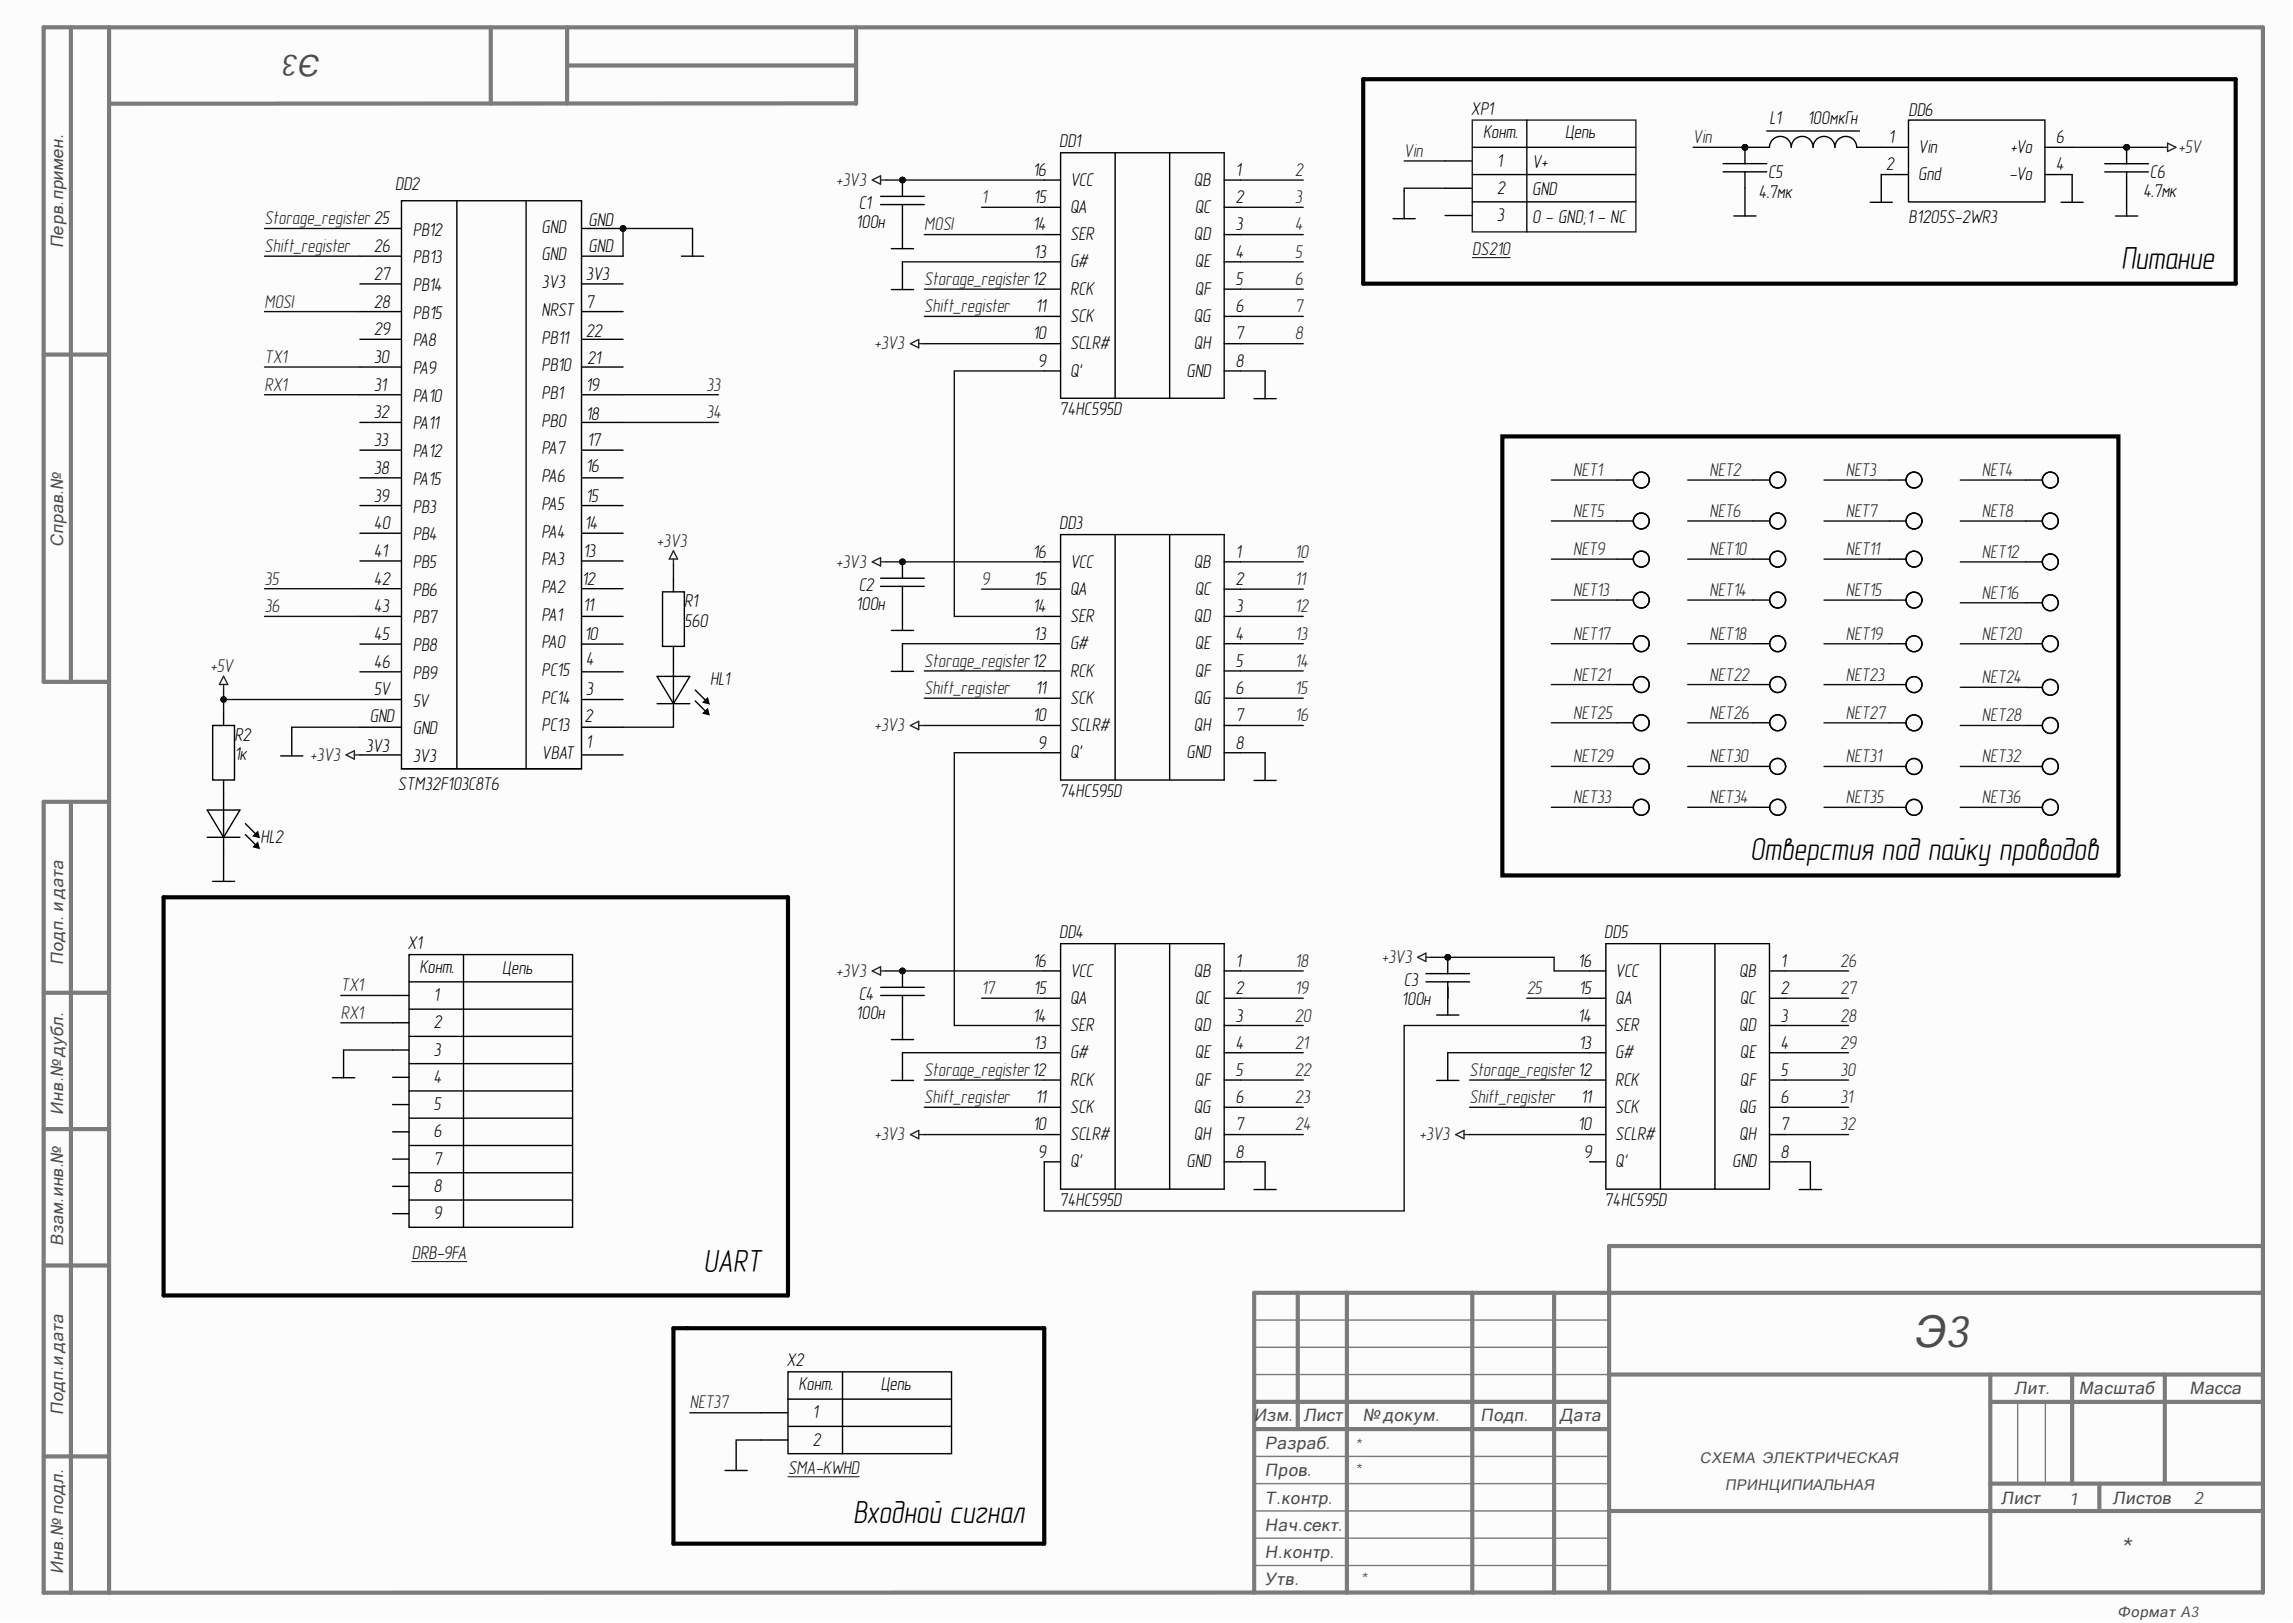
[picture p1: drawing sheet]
<svg xmlns="http://www.w3.org/2000/svg" width="420mm" height="297mm" viewBox="0 0 420 297" stroke-linecap="round" stroke-linejoin="round" font-family="sans-serif">
<defs><g id="words">
<text font-size="8.1" fill="#4c4c4c" x="350.3" y="246.5">Э3</text>
<g font-size="5.9">
<text x="388.4" y="49.2">Питание</text>
<text x="320.4" y="157.5">Отверстия под пайку проводов</text>
<text x="128.8" y="232.8">UART</text>
<text x="156.2" y="278.7">Входной сигнал</text>
</g>
<g font-size="5.5" fill="#4c4c4c">
<text x="58.8" y="10.1" transform="rotate(-180 58.8 10.1)">Э3</text>
<text x="388.1" y="285.4">*</text>
</g>
<g font-size="3.4">
<text x="269.3" y="21">XP1</text>
<text x="324" y="22.7">L1</text>
<text x="330.9" y="22.7">100мкГн</text>
<text x="349.4" y="21.2">DD6</text>
<text x="193.9" y="27">DD1</text>
<text x="271.6" y="25.2">Конт.</text>
<text x="286.5" y="25.2">Цепь</text>
<text x="345.8" y="26.2">1</text>
<text x="351.2" y="28">Vin</text>
<text x="368.1" y="28">+Vo</text>
<text x="376.4" y="26.2">6</text>
<text x="72.3" y="34.7">DD2</text>
<text x="189.1" y="32.2">16</text>
<text x="195.9" y="34">VCC</text>
<text x="218.6" y="34">QB</text>
<text x="226.2" y="32.2">1</text>
<text x="274" y="30.5">1</text>
<text x="274" y="35.5">2</text>
<text x="280.5" y="35.7">GND</text>
<text x="280.5" y="30.7">V+</text>
<text x="323.7" y="32.5">C5</text>
<text x="345.3" y="31.2">2</text>
<text x="351.2" y="33">Gnd</text>
<text x="367.9" y="33">-Vo</text>
<text x="376.4" y="31.2">4</text>
<text x="393.6" y="32.5">C6</text>
<text x="107.8" y="41.3">GND</text>
<text x="156.7" y="41.7">100н</text>
<text x="157.2" y="38.2">C1</text>
<text x="189.2" y="37.2">15</text>
<text x="195.9" y="39">QA</text>
<text x="218.7" y="39">QC</text>
<text x="226.2" y="37.2">2</text>
<text x="274" y="40.5">3</text>
<text x="280.5" y="40.7">0 - GND;1 - NC</text>
<text x="321.9" y="36.2">4.7мк</text>
<text x="349.4" y="40.7">B1205S-2WR3</text>
<text x="392.3" y="36.1">4.7мк</text>
<text x="68.5" y="46.1">26</text>
<text x="75.6" y="43.1">PB12</text>
<text x="99.1" y="47.7">GND</text>
<text x="99.1" y="42.6">GND</text>
<text x="107.8" y="46.1">GND</text>
<text x="189.1" y="42.2">14</text>
<text x="189.2" y="47.2">13</text>
<text x="195.9" y="44">SER</text>
<text x="218.6" y="44">QD</text>
<text x="226.2" y="42.2">3</text>
<text x="226.2" y="47.2">4</text>
<text x="68.5" y="51.2">27</text>
<text x="75.6" y="48.2">PB13</text>
<text x="75.6" y="53.2">PB14</text>
<text x="99.1" y="52.7">3V3</text>
<text x="107.3" y="51.2">3V3</text>
<text x="195.9" y="48.9">G#</text>
<text x="195.9" y="53.9">RCK</text>
<text x="218.7" y="53.9">QF</text>
<text x="218.7" y="48.9">QE</text>
<text x="226.2" y="52.1">5</text>
<text x="68.5" y="56.3">28</text>
<text x="75.6" y="58.3">PB15</text>
<text x="99.1" y="57.8">NRST</text>
<text x="107.3" y="56.3">7</text>
<text x="189.6" y="57.1">11</text>
<text x="195.9" y="58.9">SCK</text>
<text x="218.6" y="58.9">QG</text>
<text x="226.2" y="57.1">6</text>
<text x="68.5" y="61.4">29</text>
<text x="75.6" y="63.4">PA8</text>
<text x="99.1" y="62.9">PB11</text>
<text x="107.3" y="61.6">22</text>
<text x="189.1" y="62.1">10</text>
<text x="195.9" y="63.9">SCLR#</text>
<text x="218.6" y="63.9">QH</text>
<text x="226.2" y="62.1">7</text>
<text x="68.5" y="66.4">30</text>
<text x="68.5" y="71.5">31</text>
<text x="75.6" y="68.5">PA9</text>
<text x="99.1" y="68">PB10</text>
<text x="107.3" y="71.5">19</text>
<text x="107.5" y="66.7">21</text>
<text x="190" y="67.2">9</text>
<text x="195.9" y="69">Q'</text>
<text x="217.2" y="69">GND</text>
<text x="226.2" y="67.2">8</text>
<text x="68.5" y="76.6">32</text>
<text x="75.6" y="73.5">PA10</text>
<text x="99.1" y="73">PB1</text>
<text x="107.3" y="76.8">18</text>
<text x="193.9" y="76">74HC595D</text>
<text x="68.5" y="81.6">33</text>
<text x="75.6" y="78.6">PA11</text>
<text x="75.6" y="83.7">PA12</text>
<text x="99.1" y="83.2">PA7</text>
<text x="99.1" y="78.1">PB0</text>
<text x="107.5" y="81.6">17</text>
<text x="68.5" y="86.7">38</text>
<text x="75.6" y="88.7">PA15</text>
<text x="99.1" y="88.2">PA6</text>
<text x="107.3" y="86.5">16</text>
<text x="68.5" y="91.8">39</text>
<text x="75.6" y="93.8">PB3</text>
<text x="99.1" y="93.3">PA5</text>
<text x="107.3" y="91.8">15</text>
<text x="68.5" y="96.9">40</text>
<text x="68.5" y="101.9">41</text>
<text x="75.6" y="98.9">PB4</text>
<text x="99.1" y="98.4">PA4</text>
<text x="106.7" y="101.9">13</text>
<text x="107" y="96.9">14</text>
<text x="193.9" y="96.9">DD3</text>
<text x="68.5" y="107">42</text>
<text x="75.6" y="104">PB5</text>
<text x="99.1" y="103.5">PA3</text>
<text x="106.5" y="107">1</text>
<text x="107.4" y="107">2</text>
<text x="189.1" y="102.1">16</text>
<text x="189.2" y="107.1">15</text>
<text x="195.9" y="103.9">VCC</text>
<text x="218.6" y="103.9">QB</text>
<text x="226.2" y="102.1">1</text>
<text x="226.2" y="107.1">2</text>
<text x="68.5" y="112.1">43</text>
<text x="75.6" y="109">PB6</text>
<text x="99.1" y="113.6">PA1</text>
<text x="99.1" y="108.5">PA2</text>
<text x="106.7" y="111.8">11</text>
<text x="125.3" y="111.1">R1</text>
<text x="156.7" y="111.6">100н</text>
<text x="157.2" y="108.1">C2</text>
<text x="189.1" y="112.1">14</text>
<text x="195.9" y="108.9">QA</text>
<text x="195.9" y="113.8">SER</text>
<text x="218.6" y="113.8">QD</text>
<text x="218.7" y="108.9">QC</text>
<text x="226.2" y="112.1">3</text>
<text x="68.5" y="117.1">45</text>
<text x="75.6" y="114.1">PB7</text>
<text x="75.6" y="119.2">PB8</text>
<text x="99.1" y="118.7">PA0</text>
<text x="107" y="117.1">10</text>
<text x="125.3" y="114.7">560</text>
<text x="189.2" y="117.1">13</text>
<text x="195.9" y="118.8">G#</text>
<text x="218.7" y="118.8">QE</text>
<text x="226.2" y="117.1">4</text>
<text x="68.5" y="122.2">46</text>
<text x="75.6" y="124.2">PB9</text>
<text x="99.1" y="123.7">PC15</text>
<text x="107.3" y="121.7">4</text>
<text x="130" y="125.3">HL1</text>
<text x="195.9" y="123.8">RCK</text>
<text x="218.7" y="123.8">QF</text>
<text x="226.2" y="122">5</text>
<text x="68.5" y="127.3">5V</text>
<text x="75.6" y="129.3">5V</text>
<text x="99.1" y="128.8">PC14</text>
<text x="107.3" y="127.3">3</text>
<text x="189.6" y="127">11</text>
<text x="195.9" y="128.8">SCK</text>
<text x="218.6" y="128.8">QG</text>
<text x="226.2" y="127">6</text>
<text x="42.9" y="135.6">R2</text>
<text x="66.9" y="137.7">3V3</text>
<text x="67.7" y="132.1">GND</text>
<text x="75.6" y="134.4">GND</text>
<text x="99.1" y="133.9">PC13</text>
<text x="107" y="132.1">2</text>
<text x="107.3" y="136.9">1</text>
<text x="189.1" y="132">10</text>
<text x="190" y="137">9</text>
<text x="195.9" y="133.8">SCLR#</text>
<text x="218.6" y="133.8">QH</text>
<text x="226.2" y="132">7</text>
<text x="226.2" y="137">8</text>
<text x="42.9" y="139.1">1</text>
<text x="43.9" y="139.1">к</text>
<text x="75.6" y="139.5">3V3</text>
<text x="99.1" y="138.9">VBAT</text>
<text x="195.9" y="138.8">Q'</text>
<text x="217.2" y="138.8">GND</text>
<text x="72.9" y="144.5">STM32F103C8T6</text>
<text x="193.9" y="145.8">74HC595D</text>
<text x="47.7" y="154.3">HL2</text>
<text x="74.6" y="173.7">X1</text>
<text x="193.9" y="171.7">DD4</text>
<text x="293.7" y="171.7">DD5</text>
<text x="76.8" y="178">Конт.</text>
<text x="92" y="178.3">Цепь</text>
<text x="189.1" y="177">16</text>
<text x="195.9" y="178.8">VCC</text>
<text x="218.6" y="178.8">QB</text>
<text x="226.2" y="177">1</text>
<text x="288.9" y="177">16</text>
<text x="295.7" y="178.8">VCC</text>
<text x="318.4" y="178.8">QB</text>
<text x="326" y="177">1</text>
<text x="79.4" y="183.2">1</text>
<text x="157.2" y="183">C4</text>
<text x="189.2" y="182">15</text>
<text x="195.9" y="183.7">QA</text>
<text x="218.7" y="183.7">QC</text>
<text x="226.2" y="182">2</text>
<text x="256.6" y="183.9">100н</text>
<text x="257" y="180.4">C3</text>
<text x="289.1" y="182">15</text>
<text x="295.7" y="183.7">QA</text>
<text x="318.6" y="183.7">QC</text>
<text x="326" y="182">2</text>
<text x="79.4" y="188.2">2</text>
<text x="156.7" y="186.4">100н</text>
<text x="189.1" y="187">14</text>
<text x="189.2" y="191.9">13</text>
<text x="195.9" y="188.7">SER</text>
<text x="218.6" y="188.7">QD</text>
<text x="226.2" y="187">3</text>
<text x="226.2" y="191.9">4</text>
<text x="288.9" y="187">14</text>
<text x="289.1" y="191.9">13</text>
<text x="295.7" y="188.7">SER</text>
<text x="318.4" y="188.7">QD</text>
<text x="326" y="187">3</text>
<text x="326" y="191.9">4</text>
<text x="79.4" y="193.2">3</text>
<text x="195.9" y="193.7">G#</text>
<text x="218.7" y="193.7">QE</text>
<text x="226.2" y="196.9">5</text>
<text x="295.7" y="193.7">G#</text>
<text x="318.6" y="193.7">QE</text>
<text x="326" y="196.9">5</text>
<text x="79.4" y="198.2">4</text>
<text x="79.4" y="203.2">5</text>
<text x="189.6" y="201.9">11</text>
<text x="195.9" y="198.7">RCK</text>
<text x="195.9" y="203.7">SCK</text>
<text x="218.6" y="203.7">QG</text>
<text x="218.7" y="198.7">QF</text>
<text x="226.2" y="201.9">6</text>
<text x="289.4" y="201.9">11</text>
<text x="295.7" y="198.7">RCK</text>
<text x="295.7" y="203.7">SCK</text>
<text x="318.4" y="203.7">QG</text>
<text x="318.6" y="198.7">QF</text>
<text x="326" y="201.9">6</text>
<text x="79.4" y="208.2">6</text>
<text x="189.1" y="206.9">10</text>
<text x="195.9" y="208.7">SCLR#</text>
<text x="218.6" y="208.7">QH</text>
<text x="226.2" y="206.9">7</text>
<text x="288.9" y="206.9">10</text>
<text x="295.7" y="208.7">SCLR#</text>
<text x="318.4" y="208.7">QH</text>
<text x="326" y="206.9">7</text>
<text x="79.4" y="213.2">7</text>
<text x="190" y="211.9">9</text>
<text x="195.9" y="213.7">Q'</text>
<text x="217.2" y="213.7">GND</text>
<text x="226.2" y="211.9">8</text>
<text x="289.9" y="211.9">9</text>
<text x="295.7" y="213.7">Q'</text>
<text x="317.1" y="213.7">GND</text>
<text x="326" y="211.9">8</text>
<text x="79.4" y="218.1">8</text>
<text x="193.9" y="220.7">74HC595D</text>
<text x="293.7" y="220.7">74HC595D</text>
<text x="79.4" y="223.1">9</text>
<text x="144" y="250.1">X2</text>
<text x="146.2" y="254.3">Конт.</text>
<text x="161.3" y="254.3">Цепь</text>
<text x="148.8" y="259.6">1</text>
<text x="148.8" y="264.6">2</text>
</g>
<g font-size="3.4" fill="#262626">
<text x="257" y="28.7">Vin</text>
<text x="309.9" y="26.2">Vin</text>
<text x="398.9" y="28">+5V</text>
<text x="153.1" y="34">+3V3</text>
<text x="237.1" y="32.2">2</text>
<text x="48.4" y="41.1">Storage_register 25</text>
<text x="179.7" y="37.2">1</text>
<text x="237.1" y="37.2">3</text>
<text x="48.4" y="46.1">Shift_register</text>
<text x="169.2" y="42.2">MOSI</text>
<text x="237.1" y="42.2">4</text>
<text x="237.1" y="47.2">5</text>
<text x="169.2" y="52.1">Storage_register12</text>
<text x="237.1" y="52.1">6</text>
<text x="48.4" y="56.3">MOSI</text>
<text x="169.2" y="57.1">Shift_register</text>
<text x="237.1" y="57.1">7</text>
<text x="160.1" y="63.9">+3V3</text>
<text x="237.1" y="62.1">8</text>
<text x="48.4" y="66.4">TX1</text>
<text x="48.4" y="71.5">RX1</text>
<text x="129.3" y="71.5">33</text>
<text x="129.3" y="76.6">34</text>
<text x="288" y="87.1">NET1</text>
<text x="313" y="87.1">NET2</text>
<text x="337.9" y="87.1">NET3</text>
<text x="362.8" y="87.1">NET4</text>
<text x="288" y="94.6">NET5</text>
<text x="313" y="94.6">NET6</text>
<text x="337.9" y="94.6">NET7</text>
<text x="362.8" y="94.6">NET8</text>
<text x="120.3" y="100.1">+3V3</text>
<text x="288" y="101.6">NET9</text>
<text x="313" y="101.6">NET10</text>
<text x="337.9" y="101.6">NET11</text>
<text x="48.4" y="107">35</text>
<text x="153.1" y="103.9">+3V3</text>
<text x="179.7" y="107.1">9</text>
<text x="237.1" y="102.1">10</text>
<text x="237.1" y="107.1">11</text>
<text x="362.8" y="102.1">NET12</text>
<text x="48.4" y="112.1">36</text>
<text x="237.1" y="112.1">12</text>
<text x="288" y="109.1">NET13</text>
<text x="313" y="109.1">NET14</text>
<text x="337.9" y="109.1">NET15</text>
<text x="362.8" y="109.6">NET16</text>
<text x="237.1" y="117.1">13</text>
<text x="288" y="117.1">NET17</text>
<text x="313" y="117.1">NET18</text>
<text x="337.9" y="117.1">NET19</text>
<text x="362.8" y="117.1">NET20</text>
<text x="38.5" y="123">+5V</text>
<text x="169.2" y="122">Storage_register12</text>
<text x="237.1" y="122">14</text>
<text x="288" y="124.6">NET21</text>
<text x="313" y="124.6">NET22</text>
<text x="337.9" y="124.6">NET23</text>
<text x="362.8" y="125.1">NET24</text>
<text x="169.2" y="127">Shift_register</text>
<text x="237.1" y="127">15</text>
<text x="288" y="131.5">NET25</text>
<text x="313" y="131.5">NET26</text>
<text x="337.9" y="131.5">NET27</text>
<text x="160.1" y="133.8">+3V3</text>
<text x="237.1" y="132">16</text>
<text x="362.8" y="132">NET28</text>
<text x="56.8" y="139.2">+3V3</text>
<text x="288" y="139.5">NET29</text>
<text x="313" y="139.5">NET30</text>
<text x="337.9" y="139.5">NET31</text>
<text x="362.8" y="139.5">NET32</text>
<text x="288" y="147">NET33</text>
<text x="313" y="147">NET34</text>
<text x="337.9" y="147">NET35</text>
<text x="362.8" y="147">NET36</text>
<text x="153.1" y="178.8">+3V3</text>
<text x="237.1" y="177">18</text>
<text x="253" y="176.2">+3V3</text>
<text x="336.9" y="177">26</text>
<text x="62.4" y="181.5">TX1</text>
<text x="179.7" y="182">17</text>
<text x="237.1" y="182">19</text>
<text x="279.5" y="182">25</text>
<text x="336.9" y="182">27</text>
<text x="62.4" y="186.4">RX1</text>
<text x="237.1" y="187">20</text>
<text x="237.1" y="191.9">21</text>
<text x="336.9" y="187">28</text>
<text x="336.9" y="191.9">29</text>
<text x="169.2" y="196.9">Storage_register12</text>
<text x="237.1" y="196.9">22</text>
<text x="269" y="196.9">Storage_register12</text>
<text x="336.9" y="196.9">30</text>
<text x="169.2" y="201.9">Shift_register</text>
<text x="237.1" y="201.9">23</text>
<text x="269" y="201.9">Shift_register</text>
<text x="336.9" y="201.9">31</text>
<text x="160.1" y="208.7">+3V3</text>
<text x="237.1" y="206.9">24</text>
<text x="259.9" y="208.7">+3V3</text>
<text x="336.9" y="206.9">32</text>
<text x="126.3" y="257.8">NET37</text>
</g>
<g font-size="3.4" fill="#0e0e0e">
<text x="269.5" y="46.7">DS210</text>
<text x="75.4" y="230.4">DRB-9FA</text>
<text x="144.3" y="269.8">SMA-KWHD</text>
</g>
<g font-size="3.2" fill="#4c4c4c">
<text x="11.6" y="45.5" transform="rotate(-90 11.6 45.5)">Перв.примен.</text>
<text x="11.6" y="100.2" transform="rotate(-90 11.6 100.2)">Справ.№</text>
<text x="11.6" y="176.6" transform="rotate(-90 11.6 176.6)">Подп. и дата</text>
<text x="11.6" y="204.1" transform="rotate(-90 11.6 204.1)">Инв.№ дубл.</text>
<text x="11.6" y="228.1" transform="rotate(-90 11.6 228.1)">Взам.инв.№</text>
<text x="368.8" y="255.2">Лит.</text>
<text x="380.6" y="255.2">Масштаб</text>
<text x="400.9" y="255.2">Масса</text>
<text x="11.6" y="259" transform="rotate(-90 11.6 259)">Подп.и дата</text>
<text x="229.6" y="260.1">Изм.</text>
<text x="238.7" y="260.1">Лист</text>
<text x="249.5" y="260.1">№ докум.</text>
<text x="271.1" y="260.1">Подп.</text>
<text x="285.5" y="260.1">Дата</text>
<text x="231.6" y="265.1">Разраб.</text>
<text x="248.1" y="265.6">*</text>
<text x="231.6" y="275.2">Т.контр.</text>
<text x="231.6" y="270.1">Пров.</text>
<text x="248.1" y="270.1">*</text>
<text x="366.4" y="275.2">Лист</text>
<text x="378.8" y="275.4">1</text>
<text x="386.8" y="275.2">Листов</text>
<text x="401.6" y="275.3">2</text>
<text x="231.6" y="280.2">Нач.сект.</text>
<text x="231.6" y="285.2">Н.контр.</text>
<text x="11.6" y="288" transform="rotate(-90 11.6 288)">Инв.№ подл.</text>
<text x="231.6" y="290.1">Утв.</text>
<text x="249.1" y="290.1">*</text>
</g>
<g font-size="2.7" fill="#4c4c4c">
<text x="311.2" y="267.7">СХЕМА ЭЛЕКТРИЧЕСКАЯ</text>
<text x="315.9" y="272.7">ПРИНЦИПИАЛЬНАЯ</text>
<text x="387.7" y="295.9">Формат A3</text>
</g>
</g></defs>
<g fill="#fcfcfc">
<path d="M0 0h419.3v296.5h-419.3z" fill-rule="evenodd"/>
<path d="M0 0h419.3v296.5h-419.3z" fill-rule="evenodd"/>
</g>
<g fill="none" stroke="#7b7b7b" stroke-width=".76">
<path d="M13 5v119.8M20 5v286.5M89.9 5v14M103.8 5v13.9M103.8 12h52.9M156.7 18.9l-136.7 .1M156.7 5v14M8 64.9h12M20 124.8h-12v-119.8h406.3v286.5M13 146.8v144.7M20 146.7l-12 .1v144.7l406.3-.1M8 181.7h12"/>
<path d="M8 206.6h12M8 231.6h12M237.6 236.6v25M246.6 236.6v54.9M269.5 236.6v54.9M284.5 236.6v54.9M414.3 228.1l-119.7-.1v62.9M414.3 236.6h-184.7v54.9M229.6 256.6h64.9M294.5 251.6h119.8M364.4 251.6v39.9M364.4 256.6h49.9"/>
<path d="M379.4 251.6v19.9M396.3 251.6v19.9M8 266.5h12M229.6 261.6h64.9M294.5 276.5h119.8M364.4 271.5h49.9M384.4 271.5v5"/>
</g>
<path d="M229.6 251.6h64.9M229.6 241.6h64.9M229.6 246.6h64.9M369.4 256.6v14.9M374.5 256.6v14.9M229.6 271.5h64.9M229.6 276.5h64.9M229.6 266.5h64.9M229.6 286.5h64.9M229.6 281.5h64.9" fill="none" stroke="#7b7b7b" stroke-width=".25"/>
<g fill="none" stroke="#000" stroke-width=".25">
<path d="M257.1 34.9v5.1M317.4 39.5h4.1M319.5 34.5v5M342.4 37h4M344.4 27h5M349.4 22h25v15h-25zM349.4 31.9h-5v5.1M374.4 27h5M374.4 31.9h5v5.1M377.3 37h4.1M387.3 39.5h4.1M389.3 34.5v5"/>
<path d="M255 40h4.1M51.4 138.3h4M53.4 133.3v5"/>
</g>
<path d="M395.8 27h1M396.8 26.2l1.6 .8-1.6 .7zM63.4 138.2l1.5-.8v1.5zM64.9 138.2h1" fill="none" stroke="#262626" stroke-width=".25"/>
<circle cx="319.5" cy="27" r=".51" fill="#0e0e0e"/>
<circle cx="319.5" cy="27" r=".51" fill="none" stroke="#0e0e0e" stroke-width=".18"/>
<path d="M315.5 31.5h8M315.5 30h8M319.5 27v3M319.5 31.5v3" fill="none" stroke="#000" stroke-width=".25"/>
<circle cx="319.5" cy="27" r=".51" fill="#0e0e0e"/>
<circle cx="319.5" cy="27" r=".51" fill="none" stroke="#0e0e0e" stroke-width=".18"/>
<circle cx="389.3" cy="27" r=".51" fill="#0e0e0e"/>
<circle cx="389.3" cy="27" r=".51" fill="none" stroke="#0e0e0e" stroke-width=".18"/>
<path d="M385.3 31.5h8M385.3 30h8M389.3 27v3M389.3 31.5v3" fill="none" stroke="#000" stroke-width=".25"/>
<circle cx="389.3" cy="27" r=".51" fill="#0e0e0e"/>
<circle cx="389.3" cy="27" r=".51" fill="none" stroke="#0e0e0e" stroke-width=".18"/>
<path d="M38.9 132.8h4v10h-4zM40.9 130.3v2.5M40.9 142.8v5.5M40.9 153.2v3" fill="none" stroke="#000" stroke-width=".25"/>
<path d="M44.9 150.7l2 2" fill="none" stroke="#010101" stroke-width=".25"/>
<path d="M46.4 153l.8-.8 .2 1z" fill="#010101"/>
<path d="M44.9 152.7l2 2M46.4 153l.8-.8 .2 1z" fill="none" stroke="#010101" stroke-width=".25"/>
<path d="M46.4 155l.8-.8 .2 1z" fill="#010101"/>
<path d="M46.4 155l.8-.8 .2 1z" fill="none" stroke="#010101" stroke-width=".25"/>
<g fill="none" stroke="#000" stroke-width=".25">
<path d="M191.2 33h3M191.2 37.9h3M194.2 28h29.9v44.9h-29.9zM204.2 28v44.9M214.1 28v44.9M224.1 33h3M224.1 37.9h3M124.8 46.9h4M126.8 41.8v5.1M191.2 42.9h3M191.2 47.9h3M191.2 52.9h3"/>
<path d="M191.2 57.9h3M224.1 42.9h3M224.1 47.9h3M224.1 52.9h3M224.1 57.9h3M191.2 62.9h3M191.2 67.9h3M224.1 62.9h3M224.1 67.9h3M121.3 108.3h4v10h-4zM123.3 105.8v2.5M123.3 118.3v2.5"/>
<path d="M37.9 153.2h6M37.9 148.3h6l-3 4.9zM40.9 148.3v4.9M40.9 156.2v5.1M38.9 161.3h4.1"/>
</g>
<path d="M159.7 32.9l1.5-.7v1.5zM161.2 32.9h1M123.3 100.8l.8 1.5h-1.6zM123.3 102.3v1M40.9 123.8l.8 1.5h-1.5zM40.9 125.3v1" fill="none" stroke="#262626" stroke-width=".25"/>
<circle cx="165.2" cy="32.9" r=".51" fill="#0e0e0e"/>
<circle cx="165.2" cy="32.9" r=".51" fill="none" stroke="#0e0e0e" stroke-width=".18"/>
<path d="M161.2 37.4h8M161.2 35.9h8M165.2 32.9v3M165.2 37.4v3" fill="none" stroke="#000" stroke-width=".25"/>
<circle cx="165.2" cy="32.9" r=".51" fill="#0e0e0e"/>
<circle cx="165.2" cy="32.9" r=".51" fill="none" stroke="#0e0e0e" stroke-width=".18"/>
<g fill="none" stroke="#000" stroke-width=".25">
<path d="M163.2 45.5h4.1M163.2 53h4.1M165.2 40.4v5.1M165.2 47.9v5.1M229.6 73h4M231.6 67.9v5.1M194.2 97.8h29.9v45h-29.9zM204.2 97.8v45M214.1 97.8v45M191.2 102.8h3M191.2 107.8h3M191.2 112.8h3"/>
<path d="M191.2 117.8h3M224.1 102.8h3M224.1 107.8h3M224.1 112.8h3M224.1 117.8h3M191.2 122.8h3M191.2 132.8h3M191.2 137.8h3M191.2 127.8h3M224.1 122.8h3M224.1 132.8h3M224.1 137.8h3"/>
<path d="M224.1 127.8h3"/>
</g>
<path d="M166.7 62.9l1.5-.8v1.6zM168.2 62.9h1M159.7 102.8l1.5-.7v1.5zM161.2 102.8h1" fill="none" stroke="#262626" stroke-width=".25"/>
<circle cx="165.2" cy="102.8" r=".51" fill="#0e0e0e"/>
<circle cx="165.2" cy="102.8" r=".51" fill="none" stroke="#0e0e0e" stroke-width=".18"/>
<path d="M161.2 107.3h8M161.2 105.8h8M165.2 102.8v3M165.2 107.3v3" fill="none" stroke="#000" stroke-width=".25"/>
<circle cx="165.2" cy="102.8" r=".51" fill="#0e0e0e"/>
<circle cx="165.2" cy="102.8" r=".51" fill="none" stroke="#0e0e0e" stroke-width=".18"/>
<g fill="none" stroke="#000" stroke-width=".25">
<path d="M163.2 115.4h4.1M165.2 110.3v5.1M165.2 117.8v5.1M163.2 122.9h4.1M231.6 137.8v5M229.6 142.8h4M191.2 177.7h3M194.2 172.7h29.9v44.9h-29.9zM204.2 172.7v44.9M214.1 172.7v44.9M224.1 177.7h3M191.2 182.7h3"/>
<path d="M191.2 187.7h3M191.2 192.7h3M191.2 197.7h3M224.1 182.7h3M224.1 187.7h3M224.1 192.7h3M224.1 197.7h3M191.2 207.6h3M191.2 212.6h3M191.2 202.7h3M224.1 207.6h3M224.1 212.6h3"/>
<path d="M224.1 202.7h3"/>
</g>
<path d="M166.7 132.8l1.5-.8v1.5zM168.2 132.8h1M159.7 177.7l1.5-.8v1.6zM161.2 177.7h1" fill="none" stroke="#262626" stroke-width=".25"/>
<circle cx="165.2" cy="177.7" r=".51" fill="#0e0e0e"/>
<circle cx="165.2" cy="177.7" r=".51" fill="none" stroke="#0e0e0e" stroke-width=".18"/>
<path d="M165.2 177.7v3M161.2 182.2h8M161.2 180.7h8M165.2 182.2v3" fill="none" stroke="#000" stroke-width=".25"/>
<circle cx="165.2" cy="177.7" r=".51" fill="#0e0e0e"/>
<circle cx="165.2" cy="177.7" r=".51" fill="none" stroke="#0e0e0e" stroke-width=".18"/>
<g fill="none" stroke="#000" stroke-width=".25">
<path d="M291 177.7h3M294 172.7h30v44.9h-30zM304 172.7v44.9M314 172.7v44.9M324 177.7h2.9M163.2 190.3h4.1M163.2 197.7h4.1M165.2 185.2v5.1M165.2 192.7v5M291 182.7h3M291 187.7h3M291 192.7h3"/>
<path d="M291 197.7h3M324 182.7h2.9M324 187.7h2.9M324 192.7h2.9M324 197.7h2.9M229.6 217.7h4M231.6 212.6v5.1M291 207.6h3M291 212.6h3M291 202.7h3M324 207.6h2.9M324 212.6h2.9"/>
<path d="M324 202.7h2.9"/>
</g>
<path d="M259.5 175.2l1.6-.8v1.6zM261.1 175.2h1M166.7 207.6l1.5-.7v1.5zM168.2 207.6h1" fill="none" stroke="#262626" stroke-width=".25"/>
<circle cx="265.1" cy="175.2" r=".51" fill="#0e0e0e"/>
<circle cx="265.1" cy="175.2" r=".51" fill="none" stroke="#0e0e0e" stroke-width=".18"/>
<path d="M261.1 179.7h7.9M261.1 178.2h7.9M265.1 175.2v3M265.1 179.7v3" fill="none" stroke="#000" stroke-width=".25"/>
<circle cx="265.1" cy="175.2" r=".51" fill="#0e0e0e"/>
<circle cx="265.1" cy="175.2" r=".51" fill="none" stroke="#0e0e0e" stroke-width=".18"/>
<g fill="none" stroke="#000" stroke-width=".25">
<path d="M296 87.9h3M296 95.3h3M321 87.9h3M321 95.3h3M345.9 87.9h3M345.9 95.4h3M370.9 87.9h3M370.9 95.4h3M296 117.8h3M296 102.3h3M296 109.8h3M321 117.8h3"/>
<path d="M321 102.3h3M321 109.8h3M345.9 117.8h3M345.9 102.3h3M345.9 109.8h3M370.9 102.8h3M370.9 110.3h3M370.9 117.8h3M296 125.3h3M296 132.3h3M321 125.3h3M321 132.3h3"/>
<path d="M345.9 132.3h3M345.9 125.3h3M370.9 125.8h3M370.9 132.8h3M296 147.7h3M296 140.3h3M321 147.7h3M321 140.3h3M345.9 147.8h3M345.9 140.3h3M370.9 147.8h3M370.9 140.3h3"/>
<path d="M60.9 197.2h4M62.9 192.2v5M263 185.8h4.1M263 197.7h4.1M265.1 180.7v5.1M265.1 192.7v5M329.4 217.7h4.1M331.4 212.6v5.1"/>
<circle cx="300.5" cy="95.3" r="1.46"/>
<circle cx="300.5" cy="87.9" r="1.46"/>
<circle cx="325.5" cy="95.3" r="1.46"/>
<circle cx="325.5" cy="87.9" r="1.46"/>
<circle cx="350.4" cy="87.9" r="1.46"/>
<circle cx="350.4" cy="95.4" r="1.46"/>
<circle cx="375.4" cy="87.9" r="1.46"/>
<circle cx="375.4" cy="95.4" r="1.46"/>
<circle cx="300.5" cy="117.8" r="1.46"/>
<circle cx="300.5" cy="102.3" r="1.46"/>
<circle cx="300.5" cy="109.8" r="1.46"/>
<circle cx="325.5" cy="117.8" r="1.46"/>
<circle cx="325.5" cy="102.3" r="1.46"/>
<circle cx="325.5" cy="109.8" r="1.46"/>
<circle cx="350.4" cy="102.3" r="1.46"/>
<circle cx="350.4" cy="109.8" r="1.46"/>
<circle cx="350.4" cy="117.8" r="1.46"/>
<circle cx="375.4" cy="110.3" r="1.46"/>
<circle cx="375.4" cy="102.8" r="1.46"/>
<circle cx="375.4" cy="117.8" r="1.46"/>
<circle cx="300.5" cy="125.3" r="1.46"/>
<circle cx="300.5" cy="132.3" r="1.46"/>
<circle cx="325.5" cy="125.3" r="1.46"/>
<circle cx="325.5" cy="132.3" r="1.46"/>
<circle cx="350.4" cy="132.3" r="1.46"/>
<circle cx="350.4" cy="125.3" r="1.46"/>
<circle cx="375.4" cy="125.8" r="1.45"/>
<circle cx="375.4" cy="132.8" r="1.46"/>
<circle cx="300.5" cy="147.7" r="1.46"/>
<circle cx="300.5" cy="140.3" r="1.46"/>
<circle cx="325.5" cy="147.7" r="1.46"/>
<circle cx="325.5" cy="140.3" r="1.46"/>
<circle cx="350.4" cy="147.8" r="1.46"/>
<circle cx="350.4" cy="140.3" r="1.46"/>
<circle cx="375.4" cy="147.8" r="1.46"/>
<circle cx="375.4" cy="140.3" r="1.46"/>
</g>
<path d="M266.5 207.6l1.5-.7v1.5zM268 207.6h1" fill="none" stroke="#262626" stroke-width=".25"/>
<circle cx="319.5" cy="27" r=".51" fill="#0e0e0e"/>
<circle cx="319.5" cy="27" r=".51" fill="none" stroke="#0e0e0e" stroke-width=".18"/>
<path d="M319.5 27h4.5" fill="none" stroke="#000" stroke-width=".25"/>
<circle cx="319.5" cy="27" r=".51" fill="#0e0e0e"/>
<g fill="none" stroke="#0e0e0e" stroke-width=".18">
<path d="M269.5 47.2h7M75.4 230.9h10.1M144.3 270.3h13"/>
<circle cx="319.5" cy="27" r=".51"/>
</g>
<g fill="none" stroke="#000" stroke-width=".25">
<path d="M264.6 29.5h4.9M264.6 34.5h4.9M264.6 39.4h4.9M269.5 27h30M269.5 31.9h30M269.5 36.9h30M279.5 22v20.4M323.5 24h16.9M324 27a2 2 0 0 1 2-2 2 2 0 0 1 1.9 2 2 2 0 0 1 2-2 2 2 0 0 1 2 2 2 2 0 0 1 2-2 2 2 0 0 1 2 2 2 2 0 0 1 2-2 2 2 0 0 1 2 2h4.5M74.9 174.7h29.9v49.9h-29.9zM74.9 179.7h29.9M84.9 174.7v49.9"/>
<path d="M71.9 182.2h3M71.9 187.2h3M71.9 192.2h3M71.9 197.2h3M74.9 184.7h29.9M74.9 189.7h29.9M74.9 194.7h29.9M74.9 199.7h29.9M71.9 202.2h3M71.9 207.2h3M71.9 212.1h3M71.9 217.1h3"/>
<path d="M74.9 204.6h29.9M74.9 209.6h29.9M74.9 214.6h29.9M74.9 219.6h29.9M71.9 222.1h3M139.3 258.6h5M144.3 251.1h29.9v15h-29.9zM144.3 256.1h29.9M154.2 251.1v15M132.7 269.1h4.1M134.8 264.1v5M139.3 263.5h5"/>
<path d="M144.3 261.1h29.9"/>
</g>
<path d="M269.5 22h30v20.4h-30z" fill="none" stroke="#262626" stroke-width=".25"/>
<path d="M249.6 14.5v37.4h159.7v-37.4h-159.7M30 164.2h114.3v72.9h-114.3zM123.3 243.1h67.9v39.4h-67.9z" fill="none" stroke="#000" stroke-width=".76"/>
<circle cx="114.1" cy="41.8" r=".51" fill="#0e0e0e"/>
<circle cx="114.1" cy="41.8" r=".51" fill="none" stroke="#0e0e0e" stroke-width=".18"/>
<path d="M106.5 41.8h7.6" fill="none" stroke="#000" stroke-width=".25"/>
<circle cx="114.1" cy="41.8" r=".51" fill="#0e0e0e"/>
<circle cx="114.1" cy="41.8" r=".51" fill="none" stroke="#0e0e0e" stroke-width=".18"/>
<g fill="none" stroke="#000" stroke-width=".25">
<path d="M73.5 36.7h33v104h-33zM83.6 36.7v104M96.3 36.7v104M65.9 46.9h7.6M65.9 52h7.6M65.9 57h7.6M65.9 41.8h7.6M106.5 46.9h7.6M106.5 52h7.6M106.5 57h7.6M65.9 62.1h7.6M65.9 67.2h7.6"/>
<path d="M65.9 77.3h7.6M65.9 72.2h7.6M106.5 62.1h7.6M106.5 67.2h7.6M106.5 77.3h7.6M106.5 72.2h7.6M65.9 82.4h7.6M65.9 87.5h7.6M65.9 92.5h7.6M65.9 97.6h7.6M106.5 82.4h7.6M106.5 87.5h7.6"/>
<path d="M106.5 92.5h7.6M106.5 97.6h7.6M65.9 102.7h7.6M65.9 107.7h7.6M65.9 112.8h7.6M65.9 117.9h7.6M106.5 102.7h7.6M106.5 107.7h7.6M106.5 112.8h7.6M106.5 117.9h7.6M65.9 123h7.6M65.9 128h7.6"/>
<path d="M65.9 133.1h7.6M65.9 138.2h7.6M106.5 123h7.6M106.5 128h7.6M106.5 133.1h7.6M106.5 138.2h7.6M123.3 120.8v3M123.3 128.8v3M73.5 140.7h33"/>
</g>
<path d="M127.3 126.3l2 2" fill="none" stroke="#010101" stroke-width=".25"/>
<path d="M128.8 128.5l.7-.7 .3 1z" fill="#010101"/>
<path d="M127.3 128.3l2 2M128.8 128.5l.7-.7 .3 1z" fill="none" stroke="#010101" stroke-width=".25"/>
<path d="M128.8 130.5l.7-.7 .3 1z" fill="#010101"/>
<path d="M128.8 130.5l.7-.7 .3 1z" fill="none" stroke="#010101" stroke-width=".25"/>
<path d="M120.3 128.8h6M120.3 123.8h6l-3 5zM123.3 123.8v5" fill="none" stroke="#000" stroke-width=".25"/>
<path d="M379.4 27h9.9" fill="none" stroke="#0e0e0e" stroke-width=".25"/>
<circle cx="389.3" cy="27" r=".51" fill="#0e0e0e"/>
<circle cx="389.3" cy="27" r=".51" fill="none" stroke="#0e0e0e" stroke-width=".18"/>
<path d="M257.1 29.5h7.5M310 27h9.5M65.9 133.1h-12.5v.2M62.4 182.2h9.5M62.4 187.2h9.5" fill="none" stroke="#0e0e0e" stroke-width=".25"/>
<circle cx="319.5" cy="27" r=".51" fill="#0e0e0e"/>
<circle cx="319.5" cy="27" r=".51" fill="none" stroke="#0e0e0e" stroke-width=".18"/>
<path d="M40.9 126.3v1.7h25" fill="none" stroke="#0e0e0e" stroke-width=".25"/>
<circle cx="40.9" cy="128" r=".51" fill="#0e0e0e"/>
<circle cx="40.9" cy="128" r=".51" fill="none" stroke="#0e0e0e" stroke-width=".18"/>
<path d="M40.9 128v2.3" fill="none" stroke="#0e0e0e" stroke-width=".25"/>
<circle cx="40.9" cy="128" r=".51" fill="#0e0e0e"/>
<circle cx="40.9" cy="128" r=".51" fill="none" stroke="#0e0e0e" stroke-width=".18"/>
<path d="M389.3 27h6.5M48.4 46.9h17.5M48.4 41.8h17.5M48.4 57h17.5M48.4 67.2h17.5M48.4 72.2h17.5M123.3 103.3v2.5" fill="none" stroke="#0e0e0e" stroke-width=".25"/>
<circle cx="389.3" cy="27" r=".51" fill="#0e0e0e"/>
<circle cx="389.3" cy="27" r=".51" fill="none" stroke="#0e0e0e" stroke-width=".18"/>
<path d="M162.2 33h29" fill="none" stroke="#0e0e0e" stroke-width=".25"/>
<circle cx="165.2" cy="32.9" r=".51" fill="#0e0e0e"/>
<circle cx="165.2" cy="32.9" r=".51" fill="none" stroke="#0e0e0e" stroke-width=".18"/>
<path d="M165.2 47.9h26M169.2 57.9h22M169.2 52.9h22M169.2 42.9h22M169.2 62.9h22M227.1 67.9h4.5M162.2 102.8h29" fill="none" stroke="#0e0e0e" stroke-width=".25"/>
<circle cx="165.2" cy="102.8" r=".51" fill="#0e0e0e"/>
<circle cx="165.2" cy="102.8" r=".51" fill="none" stroke="#0e0e0e" stroke-width=".18"/>
<path d="M165.2 117.8h26M169.2 127.8h22M169.2 122.8h22M169.2 132.8h22M227.1 137.8h4.5M162.2 177.7h29" fill="none" stroke="#0e0e0e" stroke-width=".25"/>
<circle cx="165.2" cy="177.7" r=".51" fill="#0e0e0e"/>
<circle cx="165.2" cy="177.7" r=".51" fill="none" stroke="#0e0e0e" stroke-width=".18"/>
<g fill="none" stroke="#0e0e0e" stroke-width=".25">
<path d="M179.7 37.9h11.5M227.1 37.9h11.5M227.1 33h11.5M227.1 42.9h11.5M227.1 47.9h11.5M227.1 52.9h11.5M227.1 57.9h11.5M114.1 72.2h17.4M114.1 77.3h17.4M191.2 67.9h-16.5v44.9h16.5M227.1 62.9h11.5M48.4 112.8h17.5"/>
<path d="M48.4 107.7h17.5M179.7 107.8h11.5M227.1 102.8h11.5M227.1 107.8h11.5M227.1 112.8h11.5M227.1 117.8h11.5M191.2 137.8h-16.5v49.9h16.5M227.1 122.8h11.5M227.1 127.8h11.5M227.1 132.8h11.5M227.1 177.7h11.5M262.1 175.2h22.4v2.5h6.5"/>
<path d="M326.9 177.7h11.5M165.2 192.7h26M169.2 197.7h22M179.7 182.7h11.5M227.1 182.7h11.5M227.1 187.7h11.5M227.1 192.7h11.5M227.1 197.7h11.5M265.1 192.7h25.9M265.1 180.7v2M269 197.7h22M279.5 182.7h11.5"/>
<path d="M291 187.7h-33.9v33.9h-65.9v-9M326.9 182.7h11.5M326.9 187.7h11.5M326.9 192.7h11.5M326.9 197.7h11.5M169.2 202.7h22M169.2 207.6h22M227.1 212.6h4.5M227.1 202.7h11.5M227.1 207.6h11.5M269 202.7h22M269 207.6h22"/>
<path d="M326.9 212.6h4.5M326.9 202.7h11.5M326.9 207.6h11.5"/>
</g>
<circle cx="265.1" cy="175.2" r=".51" fill="#0e0e0e"/>
<circle cx="265.1" cy="175.2" r=".51" fill="none" stroke="#0e0e0e" stroke-width=".18"/>
<g fill="none" stroke="#0e0e0e" stroke-width=".25">
<path d="M264.6 34.5h-7.5v.4M126.8 41.8h-12.7v5.1M284 87.9h12M284 95.3h12M309 87.9h12M309 95.3h12M333.9 87.9h12M333.9 95.4h12M358.9 87.9h12M358.9 95.4h12M284 102.3h12M284 109.8h12"/>
<path d="M284 117.8h12M309 102.3h12M309 109.8h12M309 117.8h12M333.9 102.3h12M333.9 109.8h12M333.9 117.8h12M358.9 102.8h12M358.9 110.3h12M358.9 117.8h12M284 125.3h12M284 132.3h12"/>
<path d="M309 125.3h12M309 132.3h12M333.9 125.3h12M333.9 132.3h12M358.9 125.8h12M358.9 132.8h12M284 147.7h12M284 140.3h12M309 147.7h12M309 140.3h12M333.9 147.8h12M333.9 140.3h12"/>
<path d="M358.9 147.8h12M358.9 140.3h12M62.9 192.2h9M126.3 258.6h13M139.3 263.5h-4.5v.6"/>
</g>
<path d="M275.1 79.9h112.7v80.3h-112.7z" fill="none" stroke="#000" stroke-width=".76"/>
<circle cx="114.1" cy="41.8" r=".51" fill="#0e0e0e"/>
<circle cx="114.1" cy="41.8" r=".51" fill="none" stroke="#0e0e0e" stroke-width=".18"/>
<path d="M123.3 131.8v1.3h-9.2" fill="none" stroke="#0e0e0e" stroke-width=".25"/>
<use href="#words"/>
</svg>
